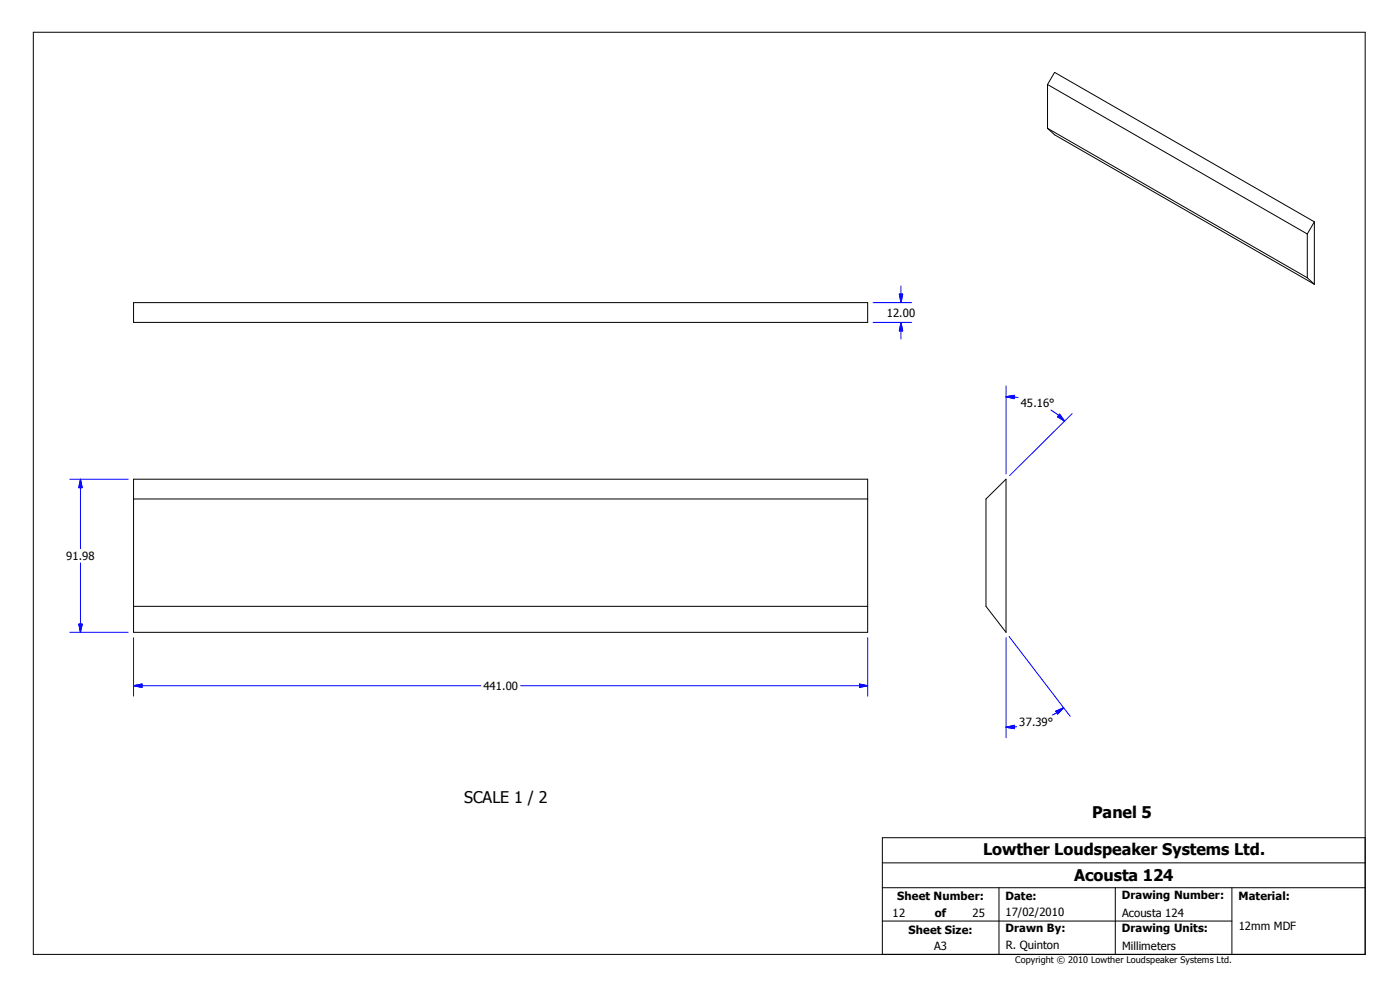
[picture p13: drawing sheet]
<svg xmlns="http://www.w3.org/2000/svg" width="420mm" height="297mm" viewBox="0 0 420 297" stroke-linecap="round" stroke-linejoin="round" font-family="sans-serif">
<defs><g id="words">
<g font-size="4.8">
<text x="139.2" y="240.7">SCALE 1 / 2</text>
<text x="327.5" y="245.2">Panel 5</text>
<text x="294.8" y="256.2">Lowther Loudspeaker Systems Ltd.</text>
<text x="322.1" y="264.1">Acousta 124</text>
</g>
<g font-size="3.4">
<text x="265.9" y="94.9">12.00</text>
<text x="306.1" y="122">45.16°</text>
<text x="19.8" y="167.8">91.98</text>
<text x="144.9" y="206.7">441.00</text>
<text x="305.6" y="217.7">37.39°</text>
<text x="269.1" y="269.8">Sheet Number:</text>
<text x="301.5" y="269.8">Date:</text>
<text x="336.4" y="269.5">Drawing Number:</text>
<text x="371.3" y="269.8">Material:</text>
<text x="267.6" y="274.8">12</text>
<text x="280.3" y="274.8">of</text>
<text x="291.6" y="274.8">25</text>
<text x="301.5" y="274.6">17/02/2010</text>
<text x="336.5" y="274.8">Acousta 124</text>
<text x="272.5" y="279.8">Sheet Size:</text>
<text x="301.5" y="279.4">Drawn By:</text>
<text x="336.4" y="279.4">Drawing Units:</text>
<text x="371.4" y="278.8">12mm MDF</text>
<text x="280.1" y="284.7">A3</text>
<text x="301.6" y="284.5">R. Quinton</text>
<text x="336.5" y="284.7">Millimeters</text>
</g>
<text font-size="2.7" x="304.4" y="288.6">Copyright © 2010 Lowther Loudspeaker Systems Ltd.</text>
</g></defs>
<g fill="none" stroke="#000" stroke-width=".3">
<path d="M10 9.7h399.4v276.3h-399.4zM314.1 25.3l2.1-3.6 77.9 44.8M314.1 25.3l77.9 44.8M314.1 38.5l2.1 1.9 77.9 44.8M314.1 38.5l77.9 44.7M314.1 25.3v13.2M392 70.1v13.1M394.1 66.5l-2.1 3.6M394.1 66.5v18.7M40 90.7h220.2v5.9h-220.2zM392 83.2l2.1 2M40 143.6h220.2v45.9h-220.2z"/>
<path d="M40 149.5h220.2M295.7 149.5l6-5.9v45.9l-6-7.8zM40 181.7h220.2M264.6 258.6h144.8M409.4 251.1h-144.8v34.9M264.6 276h104.8M264.6 266h144.8M299.6 266v20M334.4 266v20M369.4 266v20"/>
</g>
<g fill="none" stroke="#00f" stroke-width=".3">
<path d="M261.8 90.7h11.6M261.8 96.6h11.6M269.7 88.2h1l-.5 2.5zM270.2 85.7v5M270.2 96.6v5M270.2 96.6l.5 2.6h-1zM301.7 118.9l3.6 .2M301.7 118.9l2.5-.4-.1 1zM301.7 115.7v26.3M315.1 122.9l2.3 1.6 1.8 1.7M317.8 124.1l1.4 2.1-2.1-1.3zM321.5 124l-18.7 18.5"/>
<path d="M20.9 143.6h17.5M24.1 143.6v20.8M24.1 143.6l.5 2.5h-1zM24.1 168.7v20.8M20.9 189.5h17.5M23.6 187h1l-.5 2.5zM40 191.1v17.5M260.2 191.1v17.5M301.7 191.1v30M302.6 190.8l18.3 23.8M40 205.5h104.2M40 205.5l2.6-.5v1z"/>
<path d="M156.1 205.5h104.1M257.7 205l2.5 .5-2.5 .5zM301.7 217.9l2.4-.5 .1 1zM304.9 217.8l-3.2 .1M316.6 213.1l2.3-1-1.7 1.9zM318.9 212.1l-3.3 2.2"/>
</g>
<g fill="#00f" stroke="#00f" stroke-width=".3">
<path d="M40 205.5l2.6-.5v1z" fill-rule="evenodd"/>
<path d="M257.7 205l2.5 .5-2.5 .5z" fill-rule="evenodd"/>
<path d="M24.1 143.6l.5 2.5h-1z" fill-rule="evenodd"/>
<path d="M23.6 187h1l-.5 2.5z" fill-rule="evenodd"/>
<path d="M270.2 96.6l.5 2.6h-1z" fill-rule="evenodd"/>
<path d="M269.7 88.2h1l-.5 2.5z" fill-rule="evenodd"/>
<path d="M317.8 124.1l1.4 2.1-2.1-1.3z" fill-rule="evenodd"/>
<path d="M301.7 118.9l2.5-.4-.1 1z" fill-rule="evenodd"/>
<path d="M316.6 213.1l2.3-1-1.7 1.9z" fill-rule="evenodd"/>
<path d="M301.7 217.9l2.4-.5 .1 1z" fill-rule="evenodd"/>
</g>
<use href="#words"/>
</svg>
